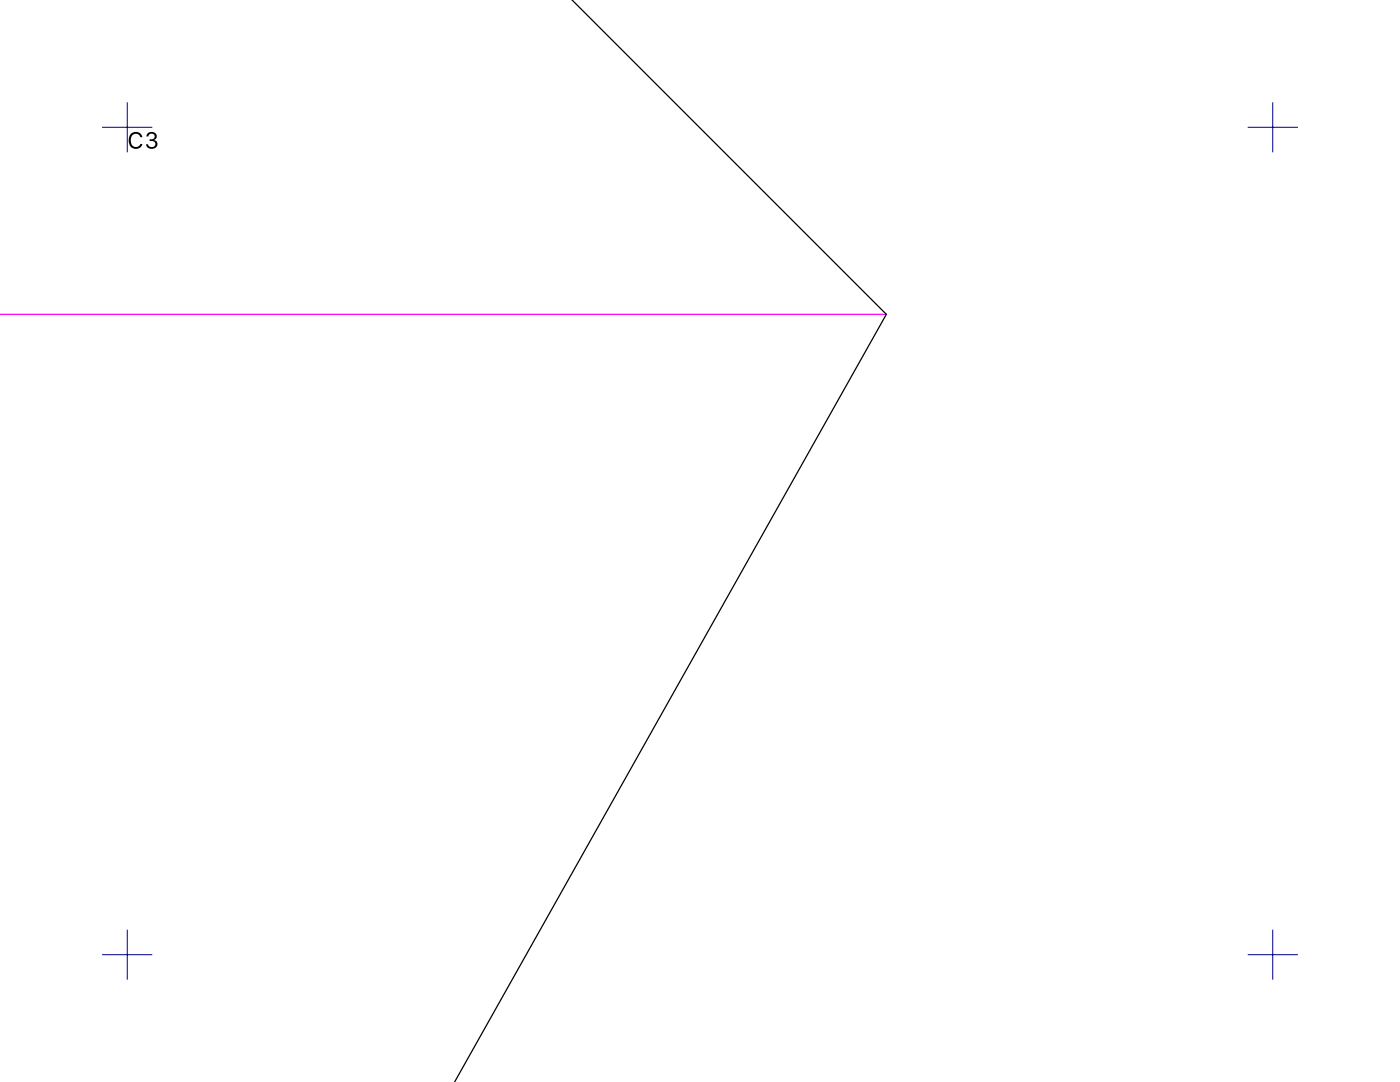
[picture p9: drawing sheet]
<svg xmlns="http://www.w3.org/2000/svg" width="279mm" height="216mm" viewBox="0 0 279 216" stroke-linecap="round" stroke-linejoin="round" font-family="sans-serif">
<path d="M-.1 62.7h177" fill="none" stroke="#f0f" stroke-width=".25"/>
<path d="M114.1 -.1l62.8 62.8-86.2 153.2" fill="none" stroke="#000" stroke-width=".25"/>
<path d="M20.4 25.4h10M25.4 20.4v10M249 25.4h10M254 20.4v10M20.4 190.5h10M25.4 185.5v10M249 190.5h10M254 185.5v10" fill="none" stroke="#00008b" stroke-width=".2"/>
<path d="M26.1 26.8a1.77 1.77 0 0 0 1 2.9l.6-.1 .5-.4 .2-.5h-.4a1.02 1.02 0 0 1-1.3 .6 1.02 1.02 0 0 1-.6-1.3 1.01 1.01 0 0 1 .6-1.2 1.01 1.01 0 0 1 1.3 .6h.4a1.36 1.36 0 0 0-1-1 1.36 1.36 0 0 0-1.3 .4zM29.5 26.6l-.3 .6h.4a.61 .61 0 0 1 .6-.6 .61 .61 0 0 1 .6 .6 .61 .61 0 0 1-.5 .6h-.4v.3a.76 .76 0 0 1 .8 .1 .76 .76 0 0 1 .3 .7 .78 .78 0 0 1-.8 .5 .78 .78 0 0 1-.7-.6h-.3a1.12 1.12 0 0 0 1.3 .9 1.12 1.12 0 0 0 .8-1.3l-.6-.4a.89 .89 0 0 0 .5-1.2 .89 .89 0 0 0-1.2-.5z" fill-rule="evenodd" fill="#000"/>
</svg>
